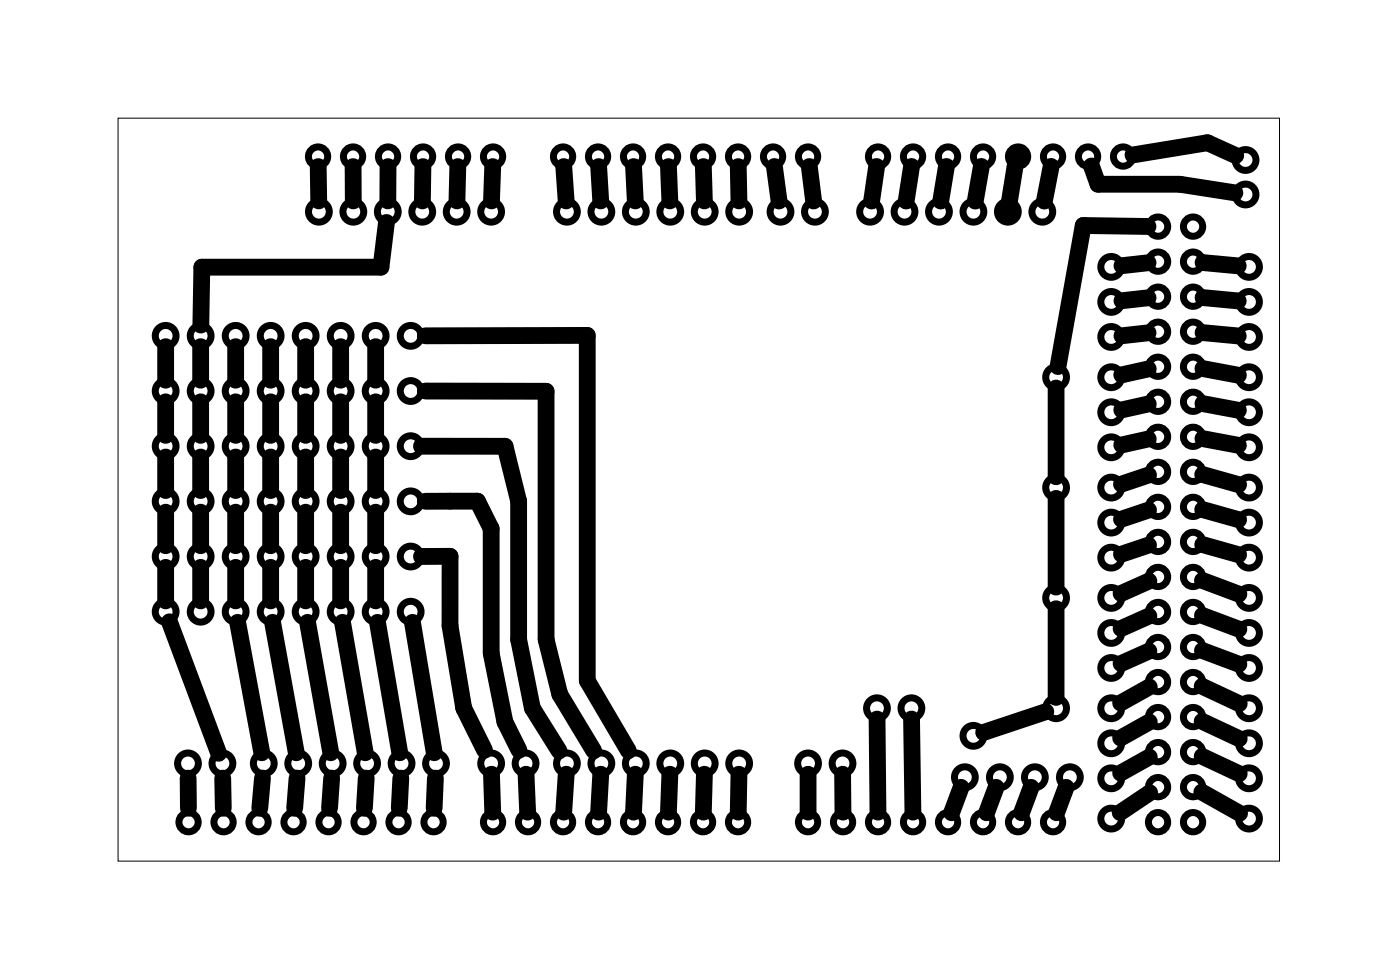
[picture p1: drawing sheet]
<svg xmlns="http://www.w3.org/2000/svg" width="102mm" height="71mm" viewBox="0 0 102 71" stroke-linecap="round" stroke-linejoin="round" font-family="sans-serif">
<path d="M8.6 8.6h84.3v53.8h-84.3z" fill="none" stroke="#000" stroke-width=".07"/>
<g fill="none" stroke="#000" stroke-width=".51">
<circle cx="23.1" cy="11.4" r=".7"/>
<circle cx="23.1" cy="15.4" r=".75"/>
<circle cx="25.6" cy="11.4" r=".7"/>
<circle cx="25.6" cy="15.4" r=".75"/>
<circle cx="28.1" cy="15.4" r=".75"/>
<circle cx="28.2" cy="11.4" r=".7"/>
<circle cx="30.6" cy="15.4" r=".75"/>
<circle cx="30.7" cy="11.4" r=".7"/>
<circle cx="33.1" cy="15.4" r=".75"/>
<circle cx="33.2" cy="11.4" r=".7"/>
<circle cx="35.6" cy="15.4" r=".75"/>
<circle cx="35.8" cy="11.4" r=".7"/>
<circle cx="40.9" cy="11.4" r=".7"/>
<circle cx="41.1" cy="15.4" r=".75"/>
<circle cx="43.4" cy="11.4" r=".7"/>
<circle cx="43.6" cy="15.4" r=".75"/>
<circle cx="45.9" cy="11.4" r=".7"/>
<circle cx="46.1" cy="15.4" r=".75"/>
<circle cx="48.5" cy="11.4" r=".7"/>
<circle cx="48.6" cy="15.4" r=".75"/>
<circle cx="51" cy="11.4" r=".7"/>
<circle cx="51.1" cy="15.4" r=".75"/>
<circle cx="53.6" cy="11.4" r=".7"/>
<circle cx="53.6" cy="15.4" r=".75"/>
<circle cx="56.1" cy="11.4" r=".7"/>
<circle cx="56.6" cy="15.4" r=".75"/>
<circle cx="58.6" cy="11.4" r=".7"/>
<circle cx="59.1" cy="15.4" r=".75"/>
<circle cx="63.1" cy="15.4" r=".75"/>
<circle cx="63.7" cy="11.4" r=".7"/>
<circle cx="65.6" cy="15.4" r=".75"/>
<circle cx="66.3" cy="11.4" r=".7"/>
<circle cx="68.1" cy="15.4" r=".75"/>
<circle cx="68.8" cy="11.4" r=".7"/>
<circle cx="70.6" cy="15.4" r=".75"/>
<circle cx="71.3" cy="11.4" r=".7"/>
<circle cx="73.1" cy="15.4" r=".75"/>
<circle cx="73.9" cy="11.4" r=".7"/>
<circle cx="75.6" cy="15.4" r=".75"/>
<circle cx="76.4" cy="11.4" r=".7"/>
<circle cx="79" cy="11.4" r=".7"/>
<circle cx="80.6" cy="19.4" r=".75"/>
<circle cx="81.5" cy="11.4" r=".7"/>
<circle cx="84" cy="19" r=".7"/>
<circle cx="84" cy="16.4" r=".7"/>
<circle cx="86.6" cy="19" r=".7"/>
<circle cx="86.6" cy="16.4" r=".7"/>
<circle cx="90.4" cy="14.1" r=".75"/>
<circle cx="90.4" cy="11.6" r=".75"/>
<circle cx="90.6" cy="19.4" r=".75"/>
<circle cx="12" cy="28.4" r=".75"/>
<circle cx="12" cy="24.4" r=".75"/>
<circle cx="12" cy="32.4" r=".75"/>
<circle cx="12" cy="36.4" r=".75"/>
<circle cx="14.6" cy="24.4" r=".75"/>
<circle cx="14.6" cy="28.4" r=".75"/>
<circle cx="14.6" cy="32.4" r=".75"/>
<circle cx="14.6" cy="36.4" r=".75"/>
<circle cx="17.1" cy="32.4" r=".75"/>
<circle cx="17.1" cy="36.4" r=".75"/>
<circle cx="17.1" cy="28.4" r=".75"/>
<circle cx="17.1" cy="24.4" r=".75"/>
<circle cx="19.6" cy="36.4" r=".75"/>
<circle cx="19.6" cy="28.4" r=".75"/>
<circle cx="19.6" cy="24.4" r=".75"/>
<circle cx="19.6" cy="32.4" r=".75"/>
<circle cx="22.2" cy="28.4" r=".75"/>
<circle cx="22.2" cy="32.4" r=".75"/>
<circle cx="22.2" cy="24.4" r=".75"/>
<circle cx="22.2" cy="36.4" r=".75"/>
<circle cx="24.7" cy="24.4" r=".75"/>
<circle cx="24.7" cy="32.4" r=".75"/>
<circle cx="24.7" cy="36.4" r=".75"/>
<circle cx="24.7" cy="28.4" r=".75"/>
<circle cx="27.3" cy="28.4" r=".75"/>
<circle cx="27.3" cy="32.4" r=".75"/>
<circle cx="27.3" cy="24.4" r=".75"/>
<circle cx="27.3" cy="36.4" r=".75"/>
<circle cx="29.8" cy="24.4" r=".75"/>
<circle cx="29.8" cy="36.4" r=".75"/>
<circle cx="29.8" cy="28.4" r=".75"/>
<circle cx="29.8" cy="32.4" r=".75"/>
<circle cx="76.6" cy="27.4" r=".75"/>
<circle cx="76.6" cy="35.4" r=".75"/>
<circle cx="80.6" cy="37.9" r=".75"/>
<circle cx="80.6" cy="29.9" r=".75"/>
<circle cx="80.6" cy="35.4" r=".75"/>
<circle cx="80.6" cy="27.4" r=".75"/>
<circle cx="80.6" cy="32.4" r=".75"/>
<circle cx="80.6" cy="21.9" r=".75"/>
<circle cx="80.6" cy="24.4" r=".75"/>
<circle cx="84" cy="21.5" r=".7"/>
<circle cx="84" cy="34.2" r=".7"/>
<circle cx="84" cy="26.6" r=".7"/>
<circle cx="84" cy="29.1" r=".7"/>
<circle cx="84" cy="36.8" r=".7"/>
<circle cx="84" cy="31.7" r=".7"/>
<circle cx="84" cy="24.1" r=".7"/>
<circle cx="84" cy="39.3" r=".7"/>
<circle cx="86.6" cy="21.5" r=".7"/>
<circle cx="86.6" cy="26.6" r=".7"/>
<circle cx="86.6" cy="31.7" r=".7"/>
<circle cx="86.6" cy="34.2" r=".7"/>
<circle cx="86.6" cy="29.1" r=".7"/>
<circle cx="86.6" cy="24.1" r=".7"/>
<circle cx="86.6" cy="36.8" r=".7"/>
<circle cx="86.6" cy="39.3" r=".7"/>
<circle cx="90.6" cy="29.9" r=".75"/>
<circle cx="90.6" cy="27.4" r=".75"/>
<circle cx="90.6" cy="32.4" r=".75"/>
<circle cx="90.6" cy="21.9" r=".75"/>
<circle cx="90.6" cy="37.9" r=".75"/>
<circle cx="90.6" cy="35.4" r=".75"/>
<circle cx="90.6" cy="24.4" r=".75"/>
<circle cx="12" cy="40.4" r=".75"/>
<circle cx="12" cy="44.4" r=".75"/>
<circle cx="13.6" cy="55.4" r=".75"/>
<circle cx="13.7" cy="59.6" r=".7"/>
<circle cx="14.6" cy="40.4" r=".75"/>
<circle cx="14.6" cy="44.4" r=".75"/>
<circle cx="16.1" cy="55.4" r=".75"/>
<circle cx="16.2" cy="59.6" r=".7"/>
<circle cx="17.1" cy="40.4" r=".75"/>
<circle cx="17.1" cy="44.4" r=".75"/>
<circle cx="18.8" cy="59.6" r=".7"/>
<circle cx="19.1" cy="55.4" r=".75"/>
<circle cx="19.6" cy="40.4" r=".75"/>
<circle cx="19.6" cy="44.4" r=".75"/>
<circle cx="21.3" cy="59.6" r=".7"/>
<circle cx="21.6" cy="55.4" r=".75"/>
<circle cx="22.2" cy="44.4" r=".75"/>
<circle cx="22.2" cy="40.4" r=".75"/>
<circle cx="23.8" cy="59.6" r=".7"/>
<circle cx="24.1" cy="55.4" r=".75"/>
<circle cx="24.7" cy="40.4" r=".75"/>
<circle cx="24.7" cy="44.4" r=".75"/>
<circle cx="26.4" cy="59.6" r=".7"/>
<circle cx="26.6" cy="55.4" r=".75"/>
<circle cx="27.3" cy="44.4" r=".75"/>
<circle cx="27.3" cy="40.4" r=".75"/>
<circle cx="28.9" cy="59.6" r=".7"/>
<circle cx="29.1" cy="55.4" r=".75"/>
<circle cx="29.8" cy="40.4" r=".75"/>
<circle cx="29.8" cy="44.4" r=".75"/>
<circle cx="31.5" cy="59.6" r=".7"/>
<circle cx="31.6" cy="55.4" r=".75"/>
<circle cx="35.6" cy="55.4" r=".75"/>
<circle cx="35.8" cy="59.6" r=".7"/>
<circle cx="38.1" cy="55.4" r=".75"/>
<circle cx="38.3" cy="59.6" r=".7"/>
<circle cx="40.9" cy="59.6" r=".7"/>
<circle cx="41.1" cy="55.4" r=".75"/>
<circle cx="43.4" cy="59.6" r=".7"/>
<circle cx="43.6" cy="55.4" r=".75"/>
<circle cx="45.9" cy="59.6" r=".7"/>
<circle cx="46.1" cy="55.4" r=".75"/>
<circle cx="48.5" cy="59.6" r=".7"/>
<circle cx="48.6" cy="55.4" r=".75"/>
<circle cx="51" cy="59.6" r=".7"/>
<circle cx="51.1" cy="55.4" r=".75"/>
<circle cx="53.6" cy="59.6" r=".7"/>
<circle cx="53.6" cy="55.4" r=".75"/>
<circle cx="58.6" cy="59.6" r=".7"/>
<circle cx="58.6" cy="55.4" r=".75"/>
<circle cx="61.1" cy="55.4" r=".75"/>
<circle cx="61.2" cy="59.6" r=".7"/>
<circle cx="63.6" cy="51.4" r=".75"/>
<circle cx="63.7" cy="59.6" r=".7"/>
<circle cx="66.1" cy="51.4" r=".75"/>
<circle cx="66.3" cy="59.6" r=".7"/>
<circle cx="68.8" cy="59.6" r=".7"/>
<circle cx="70" cy="56.4" r=".75"/>
<circle cx="70.6" cy="53.4" r=".75"/>
<circle cx="71.3" cy="59.6" r=".7"/>
<circle cx="72.6" cy="56.4" r=".75"/>
<circle cx="73.9" cy="59.6" r=".7"/>
<circle cx="75.1" cy="56.4" r=".75"/>
<circle cx="76.4" cy="59.6" r=".7"/>
<circle cx="76.6" cy="43.4" r=".75"/>
<circle cx="76.6" cy="51.4" r=".75"/>
<circle cx="77.6" cy="56.4" r=".75"/>
<circle cx="80.6" cy="59.4" r=".75"/>
<circle cx="80.6" cy="53.9" r=".75"/>
<circle cx="80.6" cy="45.9" r=".75"/>
<circle cx="80.6" cy="51.4" r=".75"/>
<circle cx="80.6" cy="43.4" r=".75"/>
<circle cx="80.6" cy="48.4" r=".75"/>
<circle cx="80.6" cy="56.4" r=".75"/>
<circle cx="80.6" cy="40.4" r=".75"/>
<circle cx="84" cy="49.5" r=".7"/>
<circle cx="84" cy="52" r=".7"/>
<circle cx="84" cy="54.5" r=".7"/>
<circle cx="84" cy="59.6" r=".7"/>
<circle cx="84" cy="57.1" r=".7"/>
<circle cx="84" cy="46.9" r=".7"/>
<circle cx="84" cy="41.8" r=".7"/>
<circle cx="84" cy="44.4" r=".7"/>
<circle cx="86.6" cy="49.5" r=".7"/>
<circle cx="86.6" cy="54.5" r=".7"/>
<circle cx="86.6" cy="52" r=".7"/>
<circle cx="86.6" cy="59.6" r=".7"/>
<circle cx="86.6" cy="57.1" r=".7"/>
<circle cx="86.6" cy="46.9" r=".7"/>
<circle cx="86.6" cy="41.8" r=".7"/>
<circle cx="86.6" cy="44.4" r=".7"/>
<circle cx="90.6" cy="59.4" r=".75"/>
<circle cx="90.6" cy="53.9" r=".75"/>
<circle cx="90.6" cy="45.9" r=".75"/>
<circle cx="90.6" cy="43.4" r=".75"/>
<circle cx="90.6" cy="51.4" r=".75"/>
<circle cx="90.6" cy="40.4" r=".75"/>
<circle cx="90.6" cy="48.4" r=".75"/>
<circle cx="90.6" cy="56.4" r=".75"/>
</g>
<g fill="none" stroke="#000" stroke-width="1.2">
<path d="M23.1 12.1v2.5M25.6 12.1v2.5M28 16.1l-.4 3.3h-13v4.2M28.2 12.1l-.1 2.5M30.7 12.1v2.5M33.2 12.1v2.5M35.8 12.1l-.1 2.5M40.9 12.1l.2 2.5M43.4 12.1l.2 2.5M46 12.1l.1 2.5M48.5 12.1l.1 2.5M51 12.1l.1 2.5"/>
<path d="M53.6 12.1v2.5M56.2 12.1l.3 2.5M58.7 12.1l.3 2.5M63.6 12.1l-.3 2.5M66.2 12.1l-.4 2.5M68.7 12.1l-.4 2.5M71.2 12.1l-.4 2.5M73.9 11.4v-.2l-.8 4.2M76.3 12.1l-.5 2.5M79.2 12l.5 1.4h5.9l4 .6M82.2 11.2l5.4-.9 2.1 1M83.3 16.4l-4.7-.1-1.8 10.3"/>
<path d="M83.3 19.1l-1.9 .2M87.3 19l2.6 .3M12 25.1v2.5M12 29.1v2.5M12 33.1v2.5M12 37.1v2.5M14.6 25.1v2.5M14.6 29.1v2.5M14.6 33.1v2.5M14.6 37.1v2.5M17.1 25.1v2.5M17.1 29.1v2.5"/>
<path d="M17.1 33.1v2.5M17.1 37.1v2.5M19.6 25.1v2.5M19.6 29.1v2.5M19.6 33.1v2.5M19.6 37.1v2.5M22.2 25.1v2.5M22.2 29.1v2.5M22.2 33.1v2.5M22.2 37.1v2.5M24.7 25.1v2.5M24.7 29.1v2.5"/>
<path d="M24.7 33.1v2.5M24.7 37.1v2.5M27.3 25.1v2.5M27.3 29.1v2.5M27.3 33.1v2.5M27.3 37.1v2.5M30.6 32.4h6.1l.9 3.9v10.1l1 4.9 2 3.1M30.9 24.3h11.7v25.1l3 5M30.9 36.3h3.7l1 2v9.1l1 4.9 1.1 2.1M30.9 28.4h8.7v18l1 3.9 2.5 4.1M76.6 28.1v6.5M76.6 36.1v6.5"/>
<path d="M83.3 24.1l-1.9 .2M83.3 21.6l-1.9 .2M83.3 31.8l-1.9 .5M83.3 29.3l-1.9 .4M83.3 26.7l-1.9 .5M83.4 34.4l-2 .7M83.4 37l-2 .6M83.4 39.5l-2 .7M87.3 34.4l2.6 .7M87.3 36.9l2.6 .8M87.3 39.5l2.6 .7M87.3 26.7l2.6 .5"/>
<path d="M87.3 29.3l2.6 .4M87.3 31.8l2.6 .5M87.3 21.6l2.6 .2M87.3 24.1l2.6 .3M12 41.1v2.5M12.3 45.1l3.6 9.5M13.7 56.4v2.2M14.6 41.1v2.5M16.2 56.4v2.2M17.1 41.1v2.5M17.2 45.1l1.8 9.5M19 56.4l-.1 2.2"/>
<path d="M19.6 41.1v2.5M19.8 45.1l1.7 9.5M21.6 56.4l-.2 2.2M22.2 41.1v2.5M22.3 45.1l1.7 9.5M24.1 56.4l-.2 2.2M24.7 41.1v2.5M24.9 45.1l1.6 9.5M26.6 56.4l-.2 2.2M27.3 41.1v2.5M27.4 45.1l1.6 9.5M29.1 56.4l-.1 2.2"/>
<path d="M29.9 45.1l1.6 9.5M30.6 40.3h2.1v5.1l1 5.9 1.5 3.1M31.6 56.4l-.1 2.2M35.7 56.1l.1 2.8M38.2 56.1l.1 2.8M41.1 56.1l-.2 2.8M43.6 56.1l-.2 2.8M46.1 56.1l-.1 2.8M48.6 56.1l-.1 2.8M51.1 56.1l-.1 2.8M53.6 56.1v2.8M58.6 56.1v2.8"/>
<path d="M61.1 56.1l.1 2.8M63.6 52.1l.1 6.8M66.2 52.1l.1 6.8M69.7 57.1l-.6 1.8M72.3 57.1l-.7 1.8M74.8 57.1l-.7 1.8M75.9 51.6l-4.5 1.5M76.6 44.1v6.5M77.4 57.1l-.7 1.8M83.4 42.1l-2 .9M83.4 44.7l-2 .9M83.4 47.2l-2 .9"/>
<path d="M83.4 49.8l-2.1 1.2M83.4 52.3l-2.1 1.2M83.4 54.9l-2.1 1.1M83.4 57.5l-2.1 1.4M87.2 57.4l2.8 1.6M87.2 49.8l2.7 1.2M87.2 52.3l2.7 1.3M87.2 54.8l2.7 1.3M87.3 42.1l2.6 1M87.3 44.6l2.6 1M87.3 47.2l2.6 1"/>
</g>
</svg>
